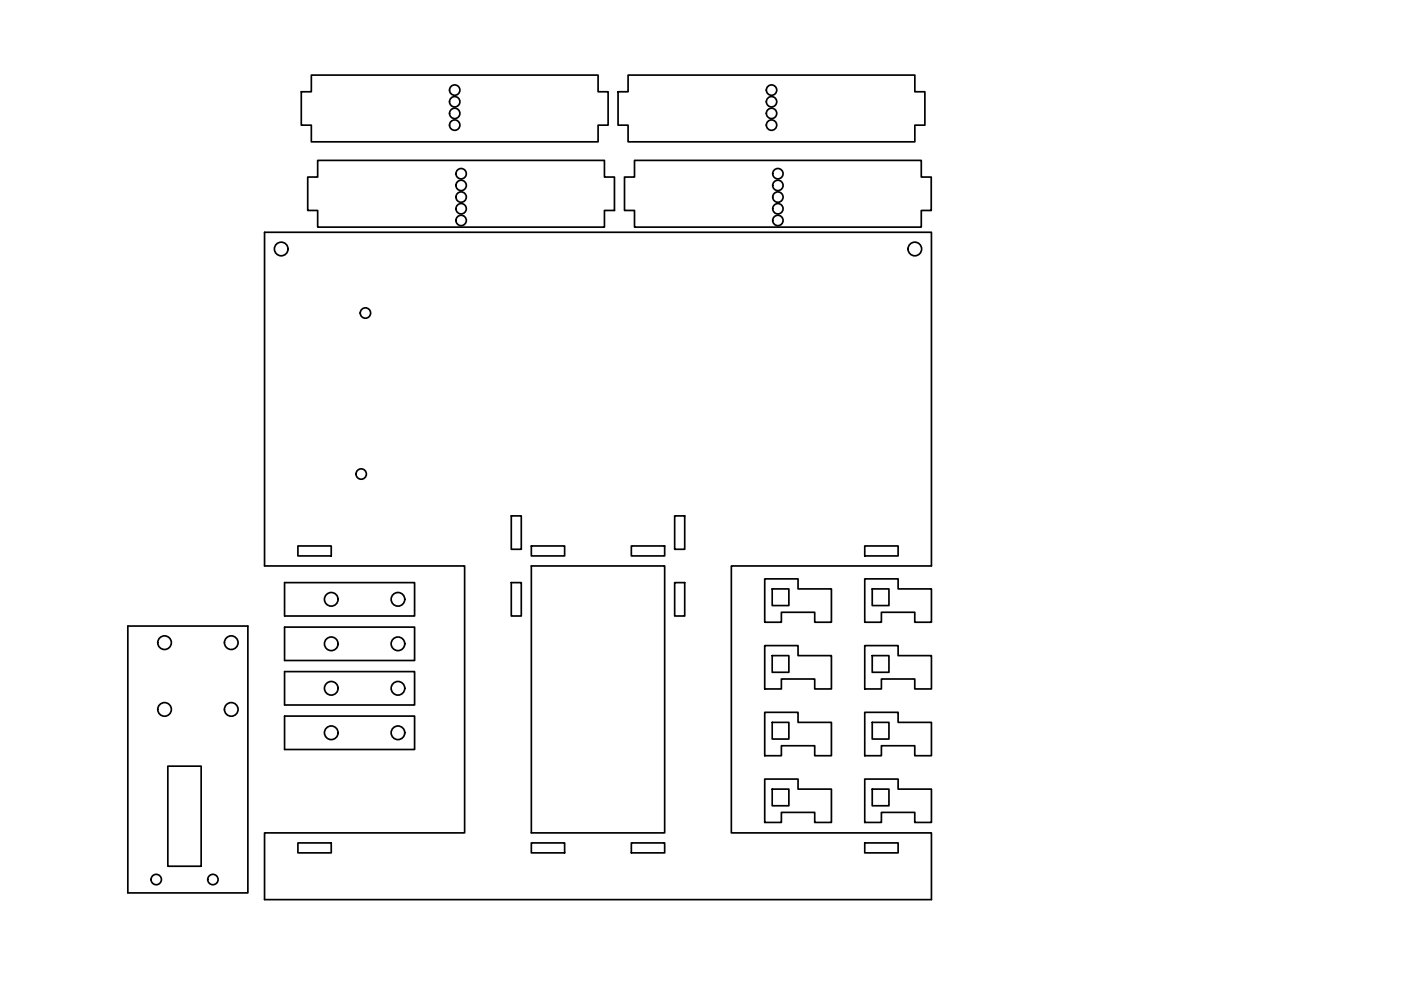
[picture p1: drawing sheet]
<svg xmlns="http://www.w3.org/2000/svg" width="420mm" height="297mm" viewBox="0 0 420 297" stroke-linecap="round" stroke-linejoin="round" font-family="sans-serif">
<!-- layer: Visible -->
<g fill="none" stroke="#000" stroke-width=".51">
<path d="M93.4 22.5h86v5h3v10h-3v5h-86v-5h-3v-10h3zM188.4 22.5h86v5h3v10h-3v5h-86v-5h-3v-10h3zM95.3 48.1h86v5h3v10h-3v5h-86v-5h-3v-10h3zM190.3 48.1h86v5h3v10h-3v5h-86v-5h-3v-10h3zM79.3 69.6h200v100h-60v80h60v20h-200v-20h60v-80h-60zM153.3 154.6h3v10h-3zM202.3 154.6h3v10h-3zM85.3 174.6h39v10h-39zM89.3 163.6h10v3h-10zM153.3 174.6h3v10h-3zM159.3 163.6h10v3h-10zM159.3 169.6h40v80h-40z"/>
<path d="M189.3 163.6h10v3h-10zM202.3 174.6h3v10h-3zM229.3 173.5h10v3h10v10h-5v-3h-10v3h-5zM231.6 176.5h5v5h-5zM259.3 173.5h10v3h10v10h-5v-3h-10v3h-5zM259.3 163.6h10v3h-10zM261.6 176.5h5v5h-5zM38.3 187.6h36v80h-36zM85.3 188h39v10h-39zM229.3 193.5h10v3h10v10h-5v-3h-10v3h-5zM231.6 196.5h5v5h-5zM259.3 193.5h10v3h10v10h-5v-3h-10v3h-5z"/>
<path d="M261.6 196.5h5v5h-5zM85.3 201.3h39v10h-39zM85.3 214.6h39v10h-39zM229.3 213.5h10v3h10v10h-5v-3h-10v3h-5zM231.6 216.5h5v5h-5zM259.3 213.5h10v3h10v10h-5v-3h-10v3h-5zM261.6 216.5h5v5h-5zM50.3 229.6h10v30h-10zM229.3 233.5h10v3h10v10h-5v-3h-10v3h-5zM231.6 236.5h5v5h-5zM259.3 233.5h10v3h10v10h-5v-3h-10v3h-5zM261.6 236.5h5v5h-5z"/>
<path d="M89.3 252.7h10v2.9h-10zM159.3 252.7h10v2.9h-10zM189.3 252.7h10v2.9h-10zM259.3 252.7h10v2.9h-10z"/>
<circle cx="136.4" cy="34" r="1.56"/>
<circle cx="136.4" cy="30.5" r="1.56"/>
<circle cx="136.4" cy="37.5" r="1.56"/>
<circle cx="136.4" cy="27" r="1.56"/>
<circle cx="231.4" cy="34" r="1.56"/>
<circle cx="231.4" cy="27" r="1.56"/>
<circle cx="231.4" cy="30.5" r="1.56"/>
<circle cx="231.4" cy="37.5" r="1.56"/>
<circle cx="138.3" cy="55.6" r="1.56"/>
<circle cx="138.3" cy="59.1" r="1.56"/>
<circle cx="138.3" cy="52.1" r="1.56"/>
<circle cx="233.3" cy="55.6" r="1.56"/>
<circle cx="233.3" cy="59.1" r="1.56"/>
<circle cx="233.3" cy="52.1" r="1.56"/>
<circle cx="84.3" cy="74.6" r="2.04"/>
<circle cx="138.3" cy="66.1" r="1.56"/>
<circle cx="138.3" cy="62.6" r="1.56"/>
<circle cx="233.3" cy="62.6" r="1.56"/>
<circle cx="233.3" cy="66.1" r="1.56"/>
<circle cx="274.4" cy="74.6" r="2.04"/>
<circle cx="109.6" cy="93.8" r="1.56"/>
<circle cx="108.3" cy="142.1" r="1.56"/>
<circle cx="99.3" cy="179.6" r="2.04"/>
<circle cx="119.3" cy="179.6" r="2.04"/>
<circle cx="49.4" cy="192.6" r="2.04"/>
<circle cx="69.4" cy="192.6" r="2.04"/>
<circle cx="99.3" cy="193" r="2.04"/>
<circle cx="119.3" cy="193" r="2.04"/>
<circle cx="49.4" cy="212.6" r="2.04"/>
<circle cx="69.4" cy="212.6" r="2.04"/>
<circle cx="99.3" cy="206.3" r="2.04"/>
<circle cx="99.3" cy="219.6" r="2.04"/>
<circle cx="119.3" cy="219.6" r="2.04"/>
<circle cx="119.3" cy="206.3" r="2.04"/>
<circle cx="46.9" cy="263.6" r="1.56"/>
<circle cx="63.8" cy="263.6" r="1.56"/>
</g>
</svg>
